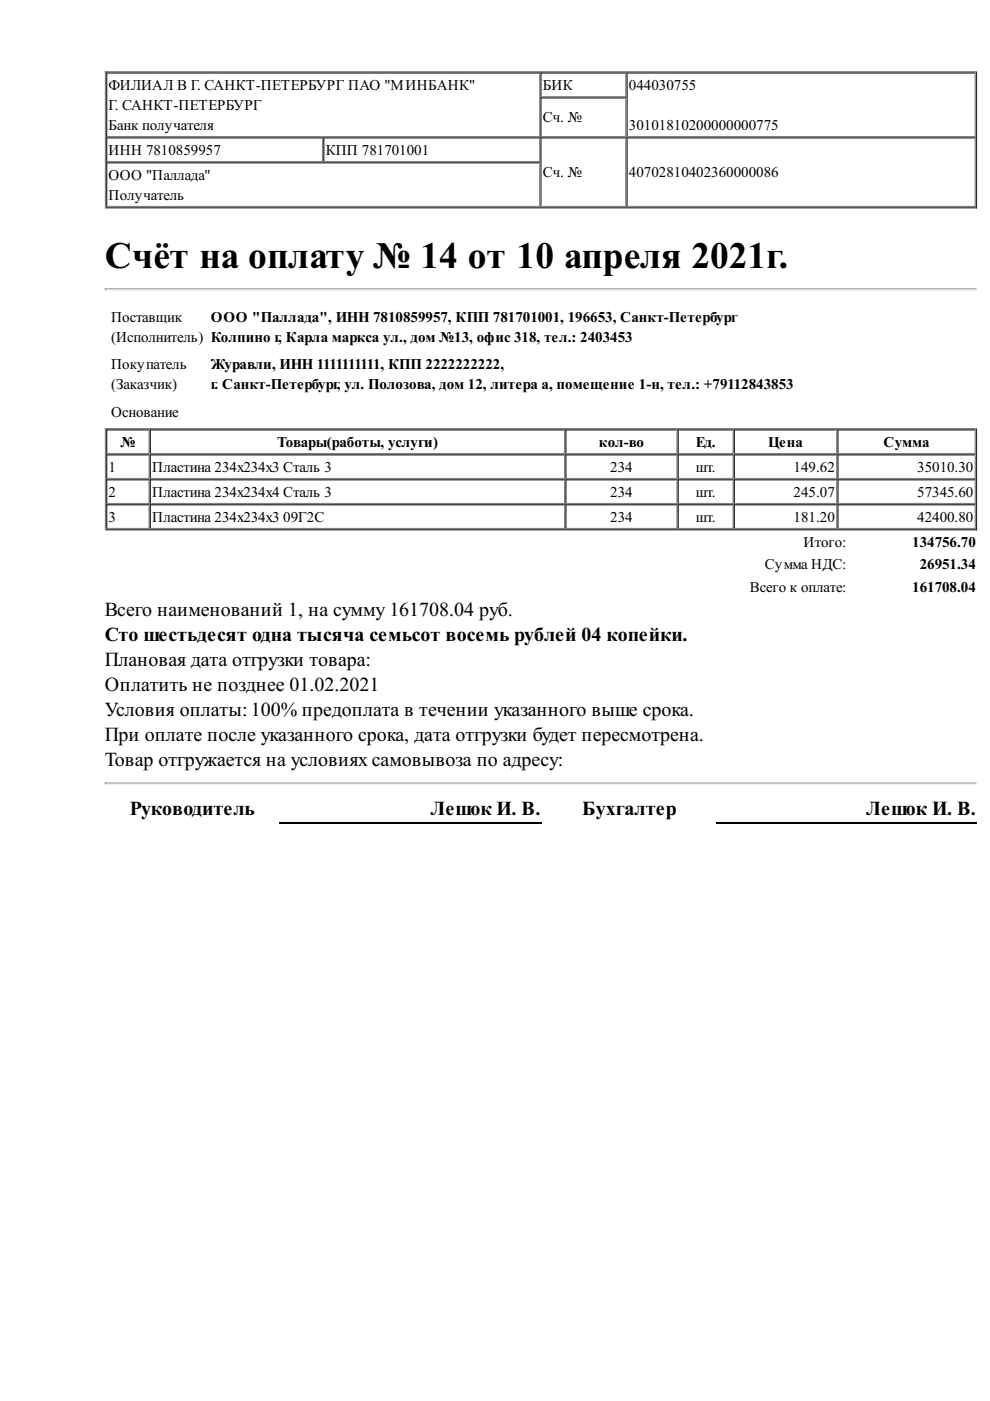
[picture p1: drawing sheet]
<svg xmlns="http://www.w3.org/2000/svg" width="210mm" height="297mm" viewBox="0 0 210 297" stroke-linecap="round" stroke-linejoin="round" font-family="sans-serif">
<defs><g id="words">
<text font-size="7.9" x="22.2" y="56.9">Счёт на оплату № 14 от 10 апреля 2021г.</text>
<g font-size="4.2">
<text x="22.2" y="130.7">Всего наименований 1, на сумму 161708.04 руб.</text>
<text x="22.2" y="136">Сто шестьдесят одна тысяча семьсот восемь рублей 04 копейки.</text>
<text x="22.2" y="141.3">Плановая дата отгрузки товара:</text>
<text x="22.2" y="146.6">Оплатить не позднее 01.02.2021</text>
<text x="22.2" y="151.9">Условия оплаты:100% предоплата в течении указанного выше срока.</text>
<text x="22.2" y="157.2">При оплате после указанного срока, дата отгрузки будет пересмотрена.</text>
<text x="22.2" y="162.5">Товар отгружается на условиях самовывоза по адресу:</text>
<text x="27.5" y="172.8">Руководитель</text>
<text x="91.3" y="172.8">Лешок И. В.</text>
<text x="123.4" y="172.8">Бухгалтер</text>
<text x="183.6" y="172.8">Лешок И. В.</text>
</g>
<g font-size="3.2">
<text x="23" y="19">ФИЛИАЛ В Г. САНКТ-ПЕТЕРБУРГ ПАО &quot;МИНБАНК&quot;</text>
<text x="23" y="23.3">Г. САНКТ-ПЕТЕРБУРГ</text>
<text x="115.1" y="19">БИК</text>
<text x="133.3" y="19">044030755</text>
<text x="23" y="27.5">Банк получателя</text>
<text x="115.1" y="25.9">Сч. №</text>
<text x="133.3" y="27.5">30101810200000000775</text>
<text x="23" y="32.8">ИНН 7810859957</text>
<text x="69.1" y="32.8">КПП 781701001</text>
<text x="23" y="38.1">ООО &quot;Паллада&quot;</text>
<text x="115.1" y="37.6">Сч. №</text>
<text x="133.3" y="37.6">40702810402360000086</text>
<text x="23" y="42.3">Получатель</text>
<text x="23.5" y="68.3">Поставщик</text>
<text x="44.7" y="68.3">ООО &quot;Паллада&quot;, ИНН 7810859957, КПП 781701001, 196653, Санкт-Петербург</text>
<text x="23.5" y="72.5">(Исполнитель) Колпино г, Карла маркса ул., дом №13, офис 318, тел.: 2403453</text>
<text x="23.5" y="78.3">Покупатель</text>
<text x="23.5" y="82.5">(Заказчик)</text>
<text x="44.7" y="78.3">Журавли, ИНН 1111111111, КПП 2222222222,</text>
<text x="44.7" y="82.5">г. Санкт-Петербург, ул. Полозова, дом 12, литера а, помещение 1-н, тел.: +79112843853</text>
<text x="23.5" y="88.4">Основание</text>
<text x="25.5" y="94.7">№</text>
<text x="58.7" y="94.7">Товары(работы, услуги)</text>
<text x="127" y="94.7">кол-во</text>
<text x="147.5" y="94.7">Ед.</text>
<text x="162.9" y="94.7">Цена</text>
<text x="187.3" y="94.7">Сумма</text>
<text x="23" y="100">1</text>
<text x="32.3" y="100">Пластина 234x234x3 Сталь 3</text>
<text x="129.4" y="100">234</text>
<text x="147.5" y="100">шт.</text>
<text x="168.3" y="100">149.62</text>
<text x="194.5" y="100">35010.30</text>
<text x="23" y="105.3">2</text>
<text x="32.3" y="105.3">Пластина 234x234x4 Сталь 3</text>
<text x="129.4" y="105.3">234</text>
<text x="147.5" y="105.3">шт.</text>
<text x="168.3" y="105.3">245.07</text>
<text x="194.5" y="105.3">57345.60</text>
<text x="23" y="110.6">3</text>
<text x="32.3" y="110.6">Пластина 234x234x3</text>
<text x="60.1" y="110.6">09Г2С</text>
<text x="129.4" y="110.6">234</text>
<text x="147.5" y="110.6">шт.</text>
<text x="168.3" y="110.6">181.20</text>
<text x="194.5" y="110.6">42400.80</text>
<text x="170.4" y="115.9">Итого:</text>
<text x="193.4" y="115.9">134756.70</text>
<text x="159" y="125.4">Всего к оплате:</text>
<text x="162.2" y="120.6">Сумма НДС:</text>
<text x="193.4" y="125.4">161708.04</text>
<text x="195" y="120.6">26951.34</text>
</g>
</g></defs>
<path d="M22.2 15.2h185M22.4 15.1v29.1M114.4 15.3v28.6M132.7 15.3v28.6M206.8 15.3v28.6M22.5 29h184.4M22.5 34.3h92.1M68.4 29.1v5.3M114.6 20.5h18.2M22.5 43.8h184.4" fill="none" stroke="#808080" stroke-width=".26"/>
<path d="M22.5 15.5h184.4M22.6 15.3v28.6M114.7 15.3v28.6M133 15.3v28.6M207 15.1v29.1M22.5 29.2h184.4M22.5 34.5h92.1M68.7 29.1v5.3M114.6 20.8h18.2M22.2 44.1h185" fill="none" stroke="#2c2c2c" stroke-width=".26"/>
<path d="M22.2 61.3h185" fill="none" stroke="#9a9a9a" stroke-width=".26"/>
<path d="M22.2 61.5h185" fill="none" stroke="#eee" stroke-width=".26"/>
<path d="M22.2 61.1h.3v.3l-.3 .2z" fill="#9a9a9a"/>
<path d="M207.2 61.1v.5h-.3v-.2z" fill="#eee"/>
<path d="M22.2 90.9h185M22.4 90.8v21.6M22.5 96.2h184.4M31.6 91v21.2M119.7 91v21.2M143.5 91v21.2M155.4 91v21.2M177.4 91v21.2M206.8 91v21.2M22.5 101.5h184.4M22.5 106.8h184.4M22.5 112.1h184.4" fill="none" stroke="#808080" stroke-width=".26"/>
<path d="M22.5 91.1h184.4M22.5 96.4h184.4M22.6 91v21.2M31.9 91v21.2M120 91v21.2M143.8 91v21.2M155.7 91v21.2M177.7 91v21.2M207 90.8v21.6M22.2 112.3h185M22.5 101.7h184.4M22.5 107h184.4" fill="none" stroke="#2c2c2c" stroke-width=".26"/>
<path d="M22.2 166h185" fill="none" stroke="#9a9a9a" stroke-width=".26"/>
<path d="M22.2 166.3h185" fill="none" stroke="#eee" stroke-width=".26"/>
<path d="M22.2 165.9h.3v.3l-.3 .2z" fill="#9a9a9a"/>
<path d="M207.2 165.9v.5h-.3v-.2z" fill="#eee"/>
<path d="M59.3 174.5h55.5M151.9 174.5h55.3" fill="none" stroke="#000" stroke-width=".26"/>
<use href="#words"/>
</svg>
